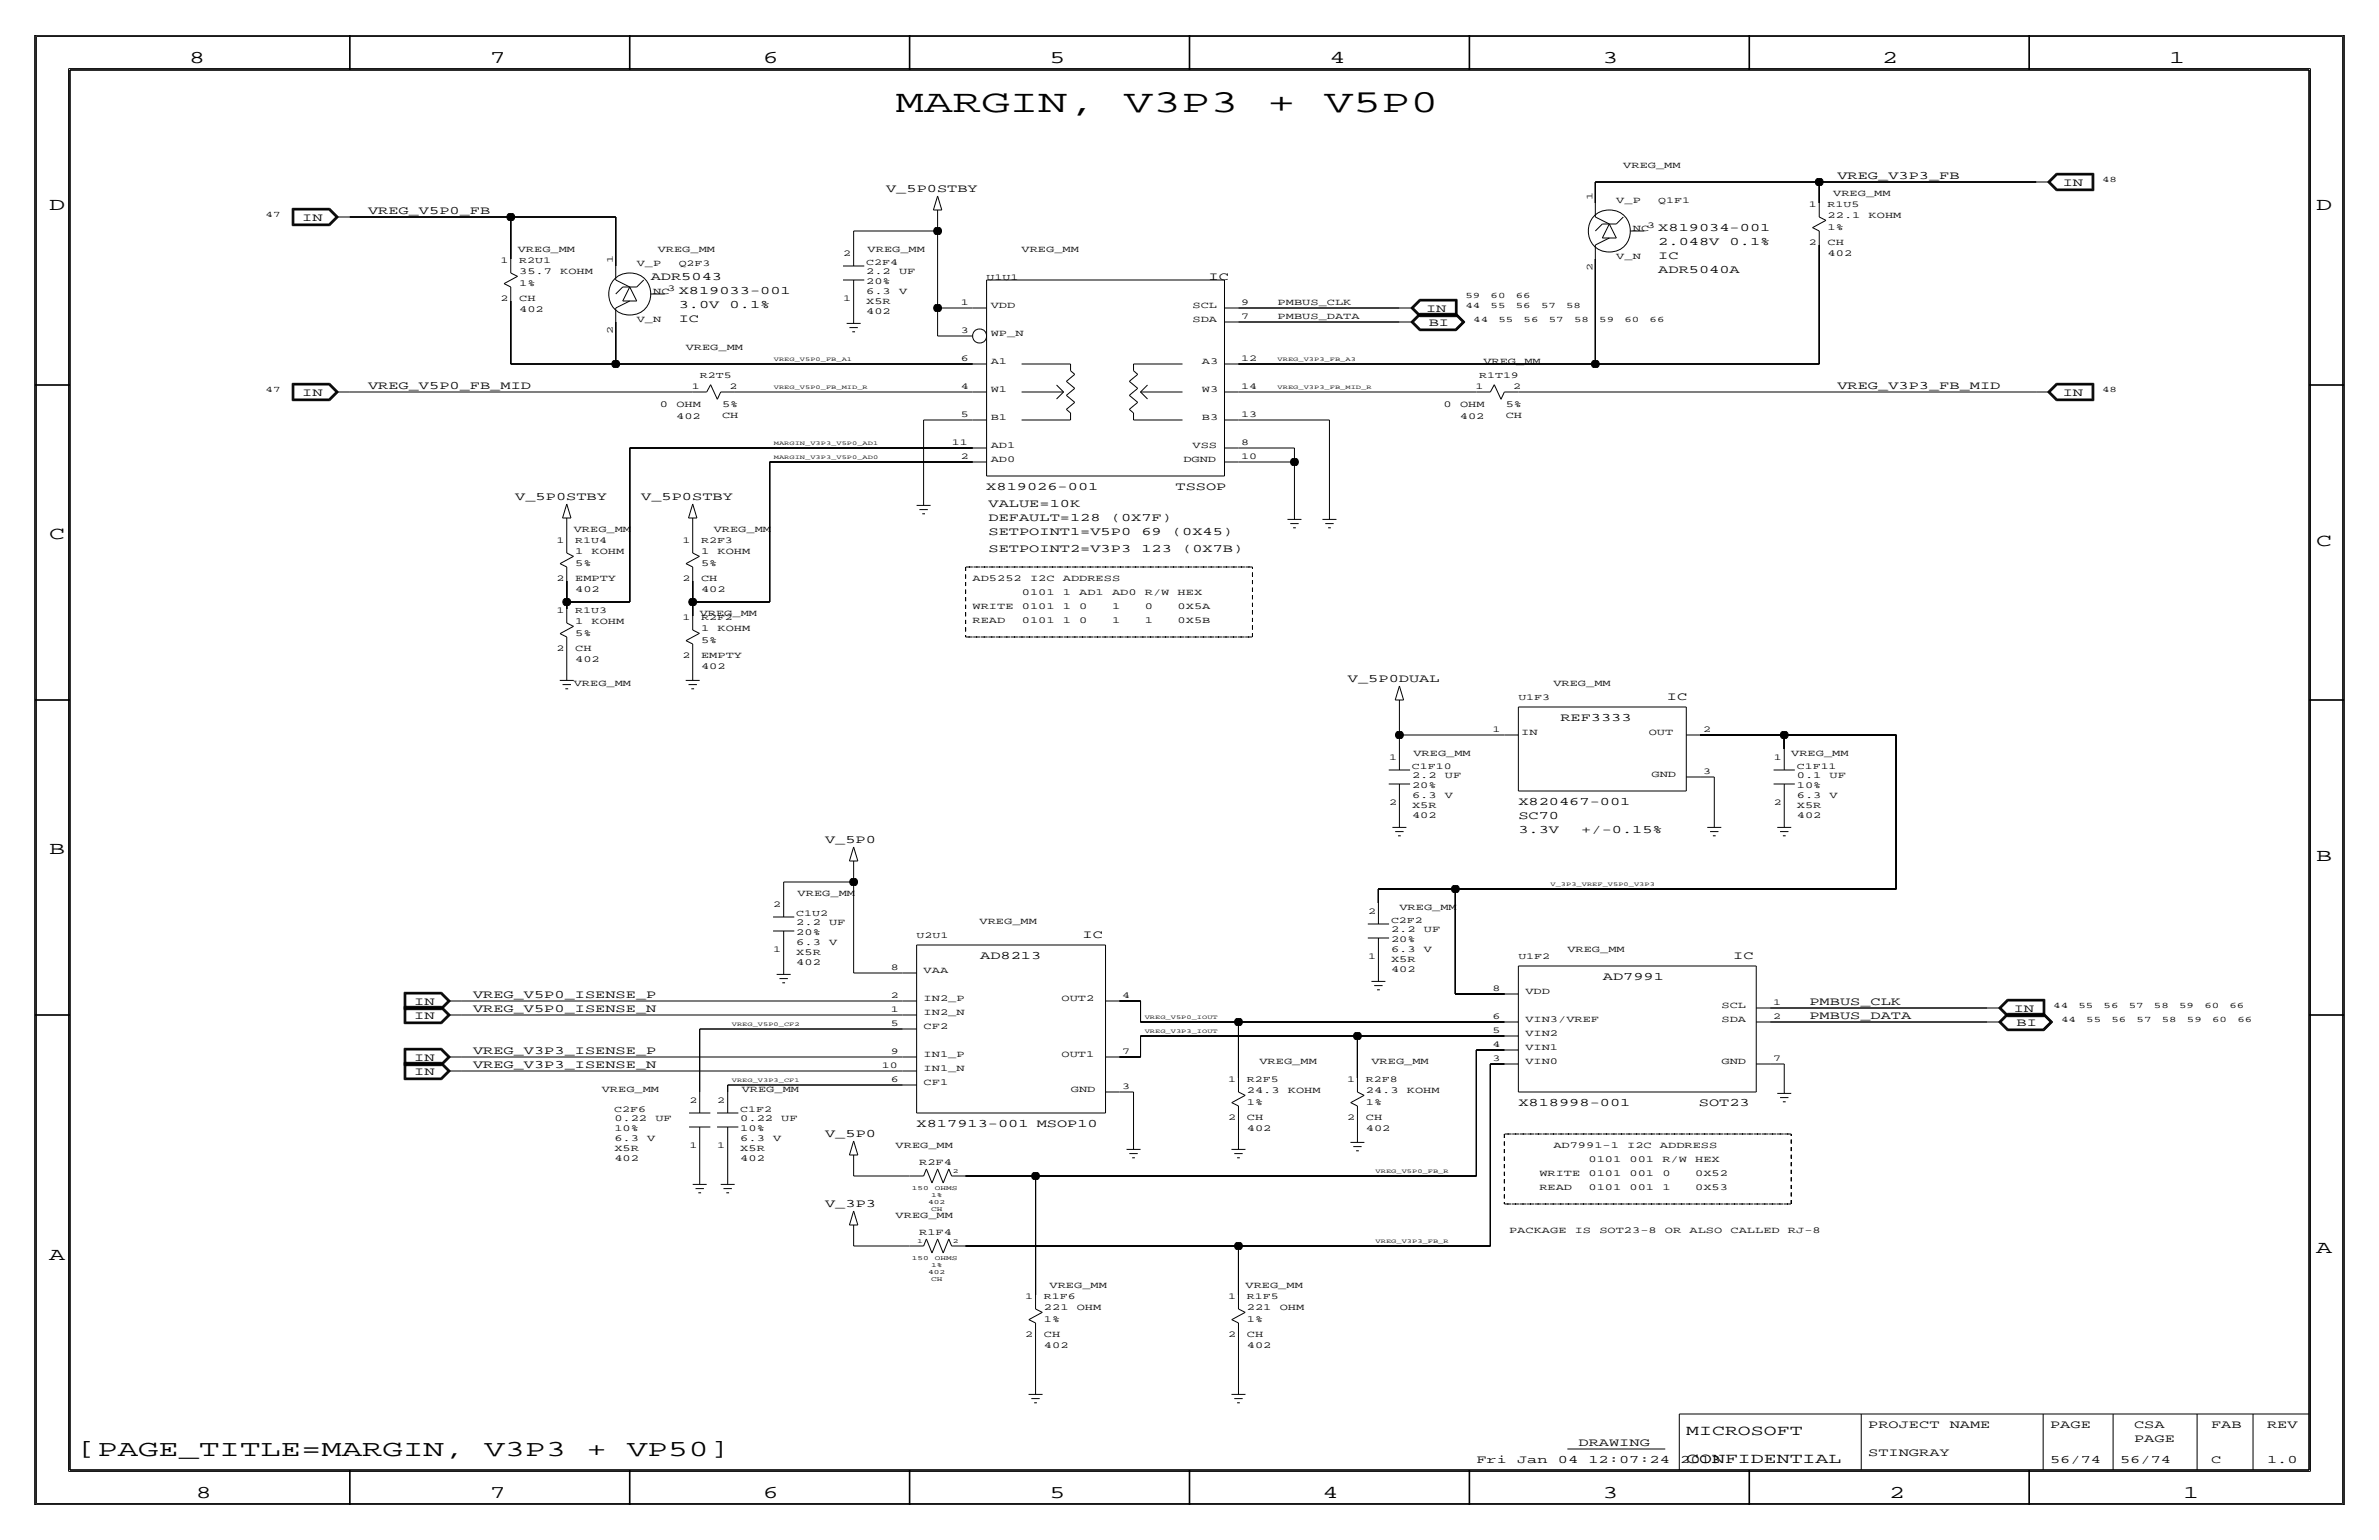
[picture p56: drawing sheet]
<svg xmlns="http://www.w3.org/2000/svg" width="432mm" height="279mm" viewBox="0 0 432 279" stroke-linecap="round" stroke-linejoin="round" font-family="sans-serif">
<defs><g id="words">
<g font-size="5.8">
<text x="162.6" y="20.3">MARGIN,</text>
<text x="204.1" y="20.3">V3P3</text>
<text x="230" y="20.3">+</text>
<text x="240.4" y="20.3">V5P0</text>
</g>
<g font-size="4.2">
<text x="14" y="264.2">[PAGE_TITLE=MARGIN,</text>
<text x="88" y="264.2">V3P3</text>
<text x="106.4" y="264.2">+</text>
<text x="113.8" y="264.2">VP50]</text>
</g>
<g font-size="3.3">
<text x="34.3" y="11.4">8</text>
<text x="88.9" y="11.4">7</text>
<text x="138.5" y="11.4">6</text>
<text x="190.5" y="11.4">5</text>
<text x="241.3" y="11.4">4</text>
<text x="290.8" y="11.4">3</text>
<text x="341.6" y="11.4">2</text>
<text x="393.7" y="11.4">1</text>
<text x="8.9" y="38.1">D</text>
<text x="420.4" y="38.1">D</text>
<text x="8.9" y="97.8">C</text>
<text x="420.4" y="99.1">C</text>
<text x="8.9" y="154.9">B</text>
<text x="420.4" y="156.2">B</text>
<text x="420.4" y="227.3">A</text>
<text x="8.9" y="228.6">A</text>
<text x="35.6" y="271.8">8</text>
<text x="88.9" y="271.8">7</text>
<text x="138.4" y="271.8">6</text>
<text x="190.5" y="271.8">5</text>
<text x="240" y="271.8">4</text>
<text x="290.8" y="271.8">3</text>
<text x="342.9" y="271.8">2</text>
<text x="396.2" y="271.8">1</text>
</g>
<g font-size="2.6">
<text x="306.1" y="260.4">MICROSOFT</text>
<text x="306.1" y="265.4">CONFIDENTIAL</text>
</g>
<g font-size="2.1">
<text x="160.8" y="34.9">V_5P0STBY</text>
<text x="333.5" y="32.5">VREG_V3P3_FB</text>
<text x="374.4" y="33.8">IN</text>
<text x="54.9" y="40.1">IN</text>
<text x="66.8" y="38.9">VREG_V5P0_FB</text>
<text x="301" y="41.9">X819034-001</text>
<text x="301" y="44.5">2.048V</text>
<text x="301" y="47">IC</text>
<text x="313.9" y="44.5">0.1%</text>
<text x="118.1" y="50.8">ADR5043</text>
<text x="123.2" y="53.3">X819033-001</text>
<text x="219.4" y="50.8">IC</text>
<text x="301" y="49.5">ADR5040A</text>
<text x="123.2" y="58.4">IC</text>
<text x="123.2" y="55.9">3.0V</text>
<text x="132.4" y="55.9">0.1%</text>
<text x="258.8" y="56.6">IN</text>
<text x="259.3" y="59.2">BI</text>
<text x="54.9" y="71.9">IN</text>
<text x="66.8" y="70.6">VREG_V5P0_FB_MID</text>
<text x="333.5" y="70.6">VREG_V3P3_FB_MID</text>
<text x="374.4" y="71.9">IN</text>
<text x="179" y="88.9">X819026-001</text>
<text x="213.4" y="88.9">TSSOP</text>
<text x="93.5" y="90.8">V_5P0STBY</text>
<text x="116.4" y="90.8">V_5P0STBY</text>
<text x="179.4" y="92">VALUE=10K</text>
<text x="179.4" y="94.5">DEFAULT=128</text>
<text x="201.6" y="94.5">(0X7F)</text>
<text x="179.4" y="100.1">SETPOINT2=V3P3</text>
<text x="179.4" y="97.1">SETPOINT1=V5P0</text>
<text x="207.2" y="100.1">123</text>
<text x="207.2" y="97.1">69</text>
<text x="212.7" y="97.1">(0X45)</text>
<text x="214.6" y="100.1">(0X7B)</text>
<text x="244.7" y="123.8">V_5P0DUAL</text>
<text x="283.2" y="130.8">REF3333</text>
<text x="302.6" y="127">IC</text>
<text x="275.6" y="148.6">SC70</text>
<text x="275.6" y="146.1">X820467-001</text>
<text x="149.8" y="153">V_5P0</text>
<text x="275.6" y="151.1">3.3V</text>
<text x="287" y="151.1">+/-0.15%</text>
<text x="177.9" y="174">AD8213</text>
<text x="196.5" y="170.2">IC</text>
<text x="314.6" y="174">IC</text>
<text x="290.9" y="177.8">AD7991</text>
<text x="75.2" y="184.9">IN</text>
<text x="75.2" y="182.4">IN</text>
<text x="85.9" y="183.6">VREG_V5P0_ISENSE_N</text>
<text x="85.9" y="181.1">VREG_V5P0_ISENSE_P</text>
<text x="328.4" y="182.4">PMBUS_CLK</text>
<text x="328.4" y="184.9">PMBUS_DATA</text>
<text x="365.5" y="183.6">IN</text>
<text x="85.9" y="191.3">VREG_V3P3_ISENSE_P</text>
<text x="366" y="186.2">BI</text>
<text x="75.2" y="195.1">IN</text>
<text x="75.2" y="192.5">IN</text>
<text x="85.9" y="193.8">VREG_V3P3_ISENSE_N</text>
<text x="275.6" y="200.7">X818998-001</text>
<text x="308.4" y="200.7">SOT23</text>
<text x="149.8" y="206.3">V_5P0</text>
<text x="166.4" y="204.5">X817913-001 MSOP10</text>
<text x="149.8" y="219.1">V_3P3</text>
<text x="286.5" y="262.4">DRAWING</text>
<text x="339.1" y="259.1">PROJECT</text>
<text x="353.9" y="259.1">NAME</text>
<text x="372.1" y="259.1">PAGE</text>
<text x="387.4" y="259.1">CSA</text>
<text x="387.4" y="261.6">PAGE</text>
<text x="401.3" y="259.1">FAB</text>
<text x="411.5" y="259.1">REV</text>
<text x="268" y="265.4">Fri</text>
<text x="275.4" y="265.4">Jan</text>
<text x="282.8" y="265.4">04</text>
<text x="288.3" y="265.4">12:07:24</text>
<text x="305" y="265.4">2013</text>
<text x="339.1" y="264.2">STINGRAY</text>
<text x="372.1" y="265.4">56/74</text>
<text x="384.8" y="265.4">56/74</text>
<text x="401.3" y="265.4">C</text>
<text x="411.5" y="265.4">1.0</text>
</g>
<g font-size="1.7">
<text x="294.6" y="30.5">VREG_MM</text>
<text x="332.7" y="35.6">VREG_MM</text>
<text x="293.4" y="36.8">V_P</text>
<text x="296.4" y="41.9">NC</text>
<text x="331.7" y="41.7">1%</text>
<text x="331.7" y="39.6">22.1</text>
<text x="339.2" y="39.6">KOHM</text>
<text x="94" y="45.7">VREG_MM</text>
<text x="119.4" y="45.7">VREG_MM</text>
<text x="157.5" y="45.7">VREG_MM</text>
<text x="185.4" y="45.7">VREG_MM</text>
<text x="293.4" y="47">V_N</text>
<text x="331.7" y="46.5">402</text>
<text x="331.7" y="44.5">CH</text>
<text x="94.2" y="51.8">1%</text>
<text x="94.2" y="49.8">35.7</text>
<text x="101.7" y="49.8">KOHM</text>
<text x="115.6" y="48.3">V_P</text>
<text x="118.6" y="53.3">NC</text>
<text x="157.2" y="49.8">2.2</text>
<text x="157.2" y="53.3">6.3</text>
<text x="157.2" y="51.6">20%</text>
<text x="163.2" y="49.8">UF</text>
<text x="163.2" y="53.3">V</text>
<text x="94.2" y="56.6">402</text>
<text x="94.2" y="54.6">CH</text>
<text x="115.6" y="58.4">V_N</text>
<text x="157.2" y="56.9">402</text>
<text x="157.2" y="55.1">X5R</text>
<text x="179.8" y="55.9">VDD</text>
<text x="216.5" y="58.4">SDA</text>
<text x="216.5" y="55.9">SCL</text>
<text x="231.9" y="55.4">PMBUS_CLK</text>
<text x="231.9" y="57.9">PMBUS_DATA</text>
<text x="124.5" y="63.5">VREG_MM</text>
<text x="179.8" y="61">WP_N</text>
<text x="179.8" y="66">A1</text>
<text x="179.8" y="71.1">W1</text>
<text x="218.1" y="66">A3</text>
<text x="218.1" y="71.1">W3</text>
<text x="269.2" y="66">VREG_MM</text>
<text x="119.8" y="73.9">0</text>
<text x="122.7" y="75.9">402</text>
<text x="122.8" y="73.9">OHM</text>
<text x="131.1" y="75.8">CH</text>
<text x="131.1" y="73.9">5%</text>
<text x="179.8" y="76.2">B1</text>
<text x="218.1" y="76.2">B3</text>
<text x="262" y="73.9">0</text>
<text x="265" y="75.9">402</text>
<text x="265" y="73.9">OHM</text>
<text x="273.3" y="75.8">CH</text>
<text x="273.3" y="73.9">5%</text>
<text x="179.8" y="81.3">AD1</text>
<text x="179.8" y="83.8">AD0</text>
<text x="214.8" y="83.8">DGND</text>
<text x="216.5" y="81.3">VSS</text>
<text x="104.1" y="96.5">VREG_MM</text>
<text x="104.4" y="100.6">1</text>
<text x="107.4" y="100.6">KOHM</text>
<text x="127.3" y="100.6">1</text>
<text x="129.5" y="96.5">VREG_MM</text>
<text x="130.2" y="100.6">KOHM</text>
<text x="104.4" y="105.4">EMPTY</text>
<text x="104.4" y="107.4">402</text>
<text x="104.4" y="102.6">5%</text>
<text x="127.3" y="107.4">402</text>
<text x="127.3" y="102.6">5%</text>
<text x="127.3" y="105.4">CH</text>
<text x="176.5" y="105.4">AD5252</text>
<text x="185.5" y="107.9">0101</text>
<text x="187" y="105.4">I2C</text>
<text x="192.9" y="105.4">ADDRESS</text>
<text x="192.9" y="107.9">1</text>
<text x="195.9" y="107.9">AD1</text>
<text x="201.8" y="107.9">AD0</text>
<text x="207.8" y="107.9">R/W</text>
<text x="213.7" y="107.9">HEX</text>
<text x="104.4" y="113.3">1</text>
<text x="107.4" y="113.3">KOHM</text>
<text x="127" y="111.8">VREG_MM</text>
<text x="176.5" y="110.5">WRITE</text>
<text x="176.5" y="113">READ</text>
<text x="185.5" y="110.5">0101</text>
<text x="185.5" y="113">0101</text>
<text x="192.9" y="110.5">1</text>
<text x="192.9" y="113">1</text>
<text x="195.9" y="110.5">0</text>
<text x="195.9" y="113">0</text>
<text x="201.8" y="110.5">1</text>
<text x="201.8" y="113">1</text>
<text x="207.8" y="110.5">0</text>
<text x="207.8" y="113">1</text>
<text x="213.7" y="110.5">0X5A</text>
<text x="213.7" y="113">0X5B</text>
<text x="104.4" y="118.1">CH</text>
<text x="104.4" y="115.3">5%</text>
<text x="127.3" y="119.4">EMPTY</text>
<text x="127.3" y="116.6">5%</text>
<text x="127.3" y="114.6">1</text>
<text x="130.2" y="114.6">KOHM</text>
<text x="104.1" y="124.5">VREG_MM</text>
<text x="104.4" y="120.1">402</text>
<text x="127.3" y="121.4">402</text>
<text x="281.9" y="124.5">VREG_MM</text>
<text x="256.5" y="137.2">VREG_MM</text>
<text x="276.1" y="133.3">IN</text>
<text x="299.3" y="133.3">OUT</text>
<text x="325.1" y="137.2">VREG_MM</text>
<text x="256.3" y="141.2">2.2</text>
<text x="256.3" y="143">20%</text>
<text x="262.2" y="141.2">UF</text>
<text x="299.8" y="141">GND</text>
<text x="326.1" y="143">10%</text>
<text x="326.1" y="141.2">0.1</text>
<text x="332.1" y="141.2">UF</text>
<text x="256.3" y="144.8">6.3</text>
<text x="256.3" y="146.6">X5R</text>
<text x="256.3" y="148.3">402</text>
<text x="262.2" y="144.8">V</text>
<text x="326.1" y="146.6">X5R</text>
<text x="326.1" y="148.3">402</text>
<text x="326.1" y="144.8">6.3</text>
<text x="332.1" y="144.8">V</text>
<text x="144.5" y="167.9">2.2</text>
<text x="144.8" y="162.6">VREG_MM</text>
<text x="150.5" y="167.9">UF</text>
<text x="177.8" y="167.6">VREG_MM</text>
<text x="254" y="165.1">VREG_MM</text>
<text x="144.5" y="171.5">6.3</text>
<text x="144.5" y="173.2">X5R</text>
<text x="144.5" y="169.7">20%</text>
<text x="150.5" y="171.5">V</text>
<text x="252.5" y="170.9">20%</text>
<text x="252.5" y="169.2">2.2</text>
<text x="252.5" y="172.7">6.3</text>
<text x="258.4" y="169.2">UF</text>
<text x="258.4" y="172.7">V</text>
<text x="284.5" y="172.7">VREG_MM</text>
<text x="144.5" y="175">402</text>
<text x="167.6" y="176.5">VAA</text>
<text x="252.5" y="174.5">X5R</text>
<text x="252.5" y="176.3">402</text>
<text x="167.6" y="184.2">IN2_N</text>
<text x="167.6" y="181.6">IN2_P</text>
<text x="192.7" y="181.6">OUT2</text>
<text x="276.9" y="185.4">VIN3/VREF</text>
<text x="276.9" y="180.3">VDD</text>
<text x="312.5" y="182.9">SCL</text>
<text x="312.5" y="185.4">SDA</text>
<text x="167.6" y="191.8">IN1_P</text>
<text x="167.6" y="186.7">CF2</text>
<text x="192.7" y="191.8">OUT1</text>
<text x="276.9" y="190.5">VIN1</text>
<text x="276.9" y="188">VIN2</text>
<text x="167.6" y="196.9">CF1</text>
<text x="167.6" y="194.3">IN1_N</text>
<text x="228.6" y="193">VREG_MM</text>
<text x="248.9" y="193">VREG_MM</text>
<text x="276.9" y="193">VIN0</text>
<text x="312.5" y="193">GND</text>
<text x="109.2" y="198.1">VREG_MM</text>
<text x="111.5" y="203.5">0.22</text>
<text x="118.9" y="203.5">UF</text>
<text x="134.4" y="203.5">0.22</text>
<text x="134.6" y="198.1">VREG_MM</text>
<text x="141.8" y="203.5">UF</text>
<text x="194.4" y="198.1">GND</text>
<text x="226.3" y="200.4">1%</text>
<text x="226.3" y="203.2">CH</text>
<text x="226.3" y="198.4">24.3</text>
<text x="233.8" y="198.4">KOHM</text>
<text x="247.9" y="203.2">CH</text>
<text x="247.9" y="200.4">1%</text>
<text x="247.9" y="198.4">24.3</text>
<text x="255.3" y="198.4">KOHM</text>
<text x="111.5" y="205.2">10%</text>
<text x="111.5" y="207">6.3</text>
<text x="111.5" y="208.8">X5R</text>
<text x="117.5" y="207">V</text>
<text x="134.4" y="205.2">10%</text>
<text x="134.4" y="208.8">X5R</text>
<text x="134.4" y="207">6.3</text>
<text x="140.3" y="207">V</text>
<text x="162.6" y="208.3">VREG_MM</text>
<text x="226.3" y="205.2">402</text>
<text x="247.9" y="205.2">402</text>
<text x="281.9" y="208.3">AD7991-1</text>
<text x="295.3" y="208.3">I2C</text>
<text x="301.3" y="208.3">ADDRESS</text>
<text x="111.5" y="210.6">402</text>
<text x="134.4" y="210.6">402</text>
<text x="166.8" y="211.3">R2F4</text>
<text x="279.4" y="215.9">READ</text>
<text x="279.4" y="213.4">WRITE</text>
<text x="288.3" y="210.8">0101</text>
<text x="288.3" y="215.9">0101</text>
<text x="288.3" y="213.4">0101</text>
<text x="295.8" y="210.8">001</text>
<text x="295.8" y="215.9">001</text>
<text x="295.8" y="213.4">001</text>
<text x="301.7" y="210.8">R/W</text>
<text x="301.7" y="215.9">1</text>
<text x="301.7" y="213.4">0</text>
<text x="307.7" y="210.8">HEX</text>
<text x="307.7" y="215.9">0X53</text>
<text x="307.7" y="213.4">0X52</text>
<text x="162.6" y="221">VREG_MM</text>
<text x="166.8" y="224">R1F4</text>
<text x="273.9" y="223.8">PACKAGE</text>
<text x="285.8" y="223.8">IS</text>
<text x="290.3" y="223.8">SOT23-8</text>
<text x="302.2" y="223.8">OR</text>
<text x="306.7" y="223.8">ALSO</text>
<text x="314.1" y="223.8">CALLED</text>
<text x="324.5" y="223.8">RJ-8</text>
<text x="190.5" y="233.7">VREG_MM</text>
<text x="226.1" y="233.7">VREG_MM</text>
<text x="189.5" y="239.8">1%</text>
<text x="189.5" y="237.7">221</text>
<text x="195.4" y="237.7">OHM</text>
<text x="226.3" y="237.7">221</text>
<text x="226.3" y="239.8">1%</text>
<text x="232.3" y="237.7">OHM</text>
<text x="189.5" y="242.6">CH</text>
<text x="189.5" y="244.6">402</text>
<text x="226.3" y="242.6">CH</text>
<text x="226.3" y="244.6">402</text>
</g>
<g font-size="1.6">
<text x="289.1" y="36.3" transform="rotate(-90 289.1 36.3)">1</text>
<text x="299" y="41.4">3</text>
<text x="301" y="36.8">Q1F1</text>
<text x="328.3" y="37.6">1</text>
<text x="331.7" y="37.6">R1U5</text>
<text x="90.8" y="47.7">1</text>
<text x="94.2" y="47.8">R2U1</text>
<text x="111.3" y="47.8" transform="rotate(-90 111.3 47.8)">1</text>
<text x="153.1" y="46.5">2</text>
<text x="328.3" y="44.4">2</text>
<text x="121.2" y="52.8">3</text>
<text x="123.2" y="48.3">Q2F3</text>
<text x="157.2" y="48">C2F4</text>
<text x="179.1" y="50.8">U1U1</text>
<text x="289.1" y="49.1" transform="rotate(-90 289.1 49.1)">2</text>
<text x="90.8" y="54.6">2</text>
<text x="153.1" y="54.6">1</text>
<text x="174.4" y="55.4">1</text>
<text x="225.3" y="57.9">7</text>
<text x="225.3" y="55.4">9</text>
<text x="111.3" y="60.6" transform="rotate(-90 111.3 60.6)">2</text>
<text x="174.4" y="60.5">3</text>
<text x="174.4" y="65.5">6</text>
<text x="225.3" y="65.5">12</text>
<text x="125.6" y="70.6">1</text>
<text x="127.1" y="68.6">R2T5</text>
<text x="132.4" y="70.6">2</text>
<text x="174.4" y="70.6">4</text>
<text x="225.3" y="70.6">14</text>
<text x="267.8" y="70.6">1</text>
<text x="268.5" y="68.6">R1T19</text>
<text x="274.6" y="70.6">2</text>
<text x="174.4" y="75.7">5</text>
<text x="225.3" y="75.7">13</text>
<text x="172.8" y="80.8">11</text>
<text x="174.4" y="83.3">2</text>
<text x="225.3" y="80.8">8</text>
<text x="225.3" y="83.3">10</text>
<text x="101" y="98.6">1</text>
<text x="104.4" y="98.5">R1U4</text>
<text x="123.8" y="98.6">1</text>
<text x="127.3" y="98.5">R2F3</text>
<text x="101" y="105.4">2</text>
<text x="123.8" y="105.4">2</text>
<text x="101" y="111.3">1</text>
<text x="104.4" y="111.3">R1U3</text>
<text x="123.8" y="112.5">1</text>
<text x="127.3" y="112.5">R2F2</text>
<text x="101" y="118.1">2</text>
<text x="123.8" y="119.4">2</text>
<text x="275.6" y="127">U1F3</text>
<text x="252.1" y="137.9">1</text>
<text x="270.9" y="132.8">1</text>
<text x="309.1" y="132.8">2</text>
<text x="322" y="137.9">1</text>
<text x="256.3" y="139.4">C1F10</text>
<text x="309.1" y="140.5">3</text>
<text x="326.1" y="139.4">C1F11</text>
<text x="252.1" y="146">2</text>
<text x="322" y="146">2</text>
<text x="140.4" y="164.6">2</text>
<text x="144.5" y="166.1">C1U2</text>
<text x="248.3" y="165.9">2</text>
<text x="252.5" y="167.4">C2F2</text>
<text x="140.4" y="172.7">1</text>
<text x="166.4" y="170.2">U2U1</text>
<text x="248.3" y="174">1</text>
<text x="275.6" y="174">U1F2</text>
<text x="161.7" y="176">8</text>
<text x="270.9" y="179.8">8</text>
<text x="161.7" y="181.1">2</text>
<text x="161.7" y="183.6">1</text>
<text x="203.7" y="181.1">4</text>
<text x="270.9" y="184.9">6</text>
<text x="321.8" y="184.9">2</text>
<text x="321.8" y="182.4">1</text>
<text x="161.7" y="191.3">9</text>
<text x="161.7" y="186.2">5</text>
<text x="203.7" y="191.3">7</text>
<text x="270.9" y="187.5">5</text>
<text x="270.9" y="190">4</text>
<text x="160.1" y="193.8">10</text>
<text x="161.7" y="196.3">6</text>
<text x="203.7" y="197.6">3</text>
<text x="222.9" y="196.3">1</text>
<text x="226.3" y="196.3">R2F5</text>
<text x="244.5" y="196.3">1</text>
<text x="247.9" y="196.3">R2F8</text>
<text x="270.9" y="192.5">3</text>
<text x="321.8" y="192.5">7</text>
<text x="111.5" y="201.7">C2F6</text>
<text x="125.1" y="200.2">2</text>
<text x="130.2" y="200.2">2</text>
<text x="134.4" y="201.7">C1F2</text>
<text x="222.9" y="203.2">2</text>
<text x="244.5" y="203.2">2</text>
<text x="125.1" y="208.3">1</text>
<text x="130.2" y="208.3">1</text>
<text x="186.1" y="235.7">1</text>
<text x="189.5" y="235.7">R1F6</text>
<text x="222.9" y="235.7">1</text>
<text x="226.3" y="235.7">R1F5</text>
<text x="186.1" y="242.6">2</text>
<text x="222.9" y="242.6">2</text>
</g>
<g font-size="1.5">
<text x="381.6" y="33">48</text>
<text x="48.2" y="39.4">47</text>
<text x="266" y="55.9">44</text>
<text x="266" y="54.1">59</text>
<text x="267.4" y="58.4">44</text>
<text x="270.6" y="55.9">55</text>
<text x="270.6" y="54.1">60</text>
<text x="272" y="58.4">55</text>
<text x="275.1" y="55.9">56</text>
<text x="275.1" y="54.1">66</text>
<text x="276.6" y="58.4">56</text>
<text x="279.7" y="55.9">57</text>
<text x="281.1" y="58.4">57</text>
<text x="284.3" y="55.9">58</text>
<text x="285.7" y="58.4">58</text>
<text x="290.3" y="58.4">59</text>
<text x="294.8" y="58.4">60</text>
<text x="299.4" y="58.4">66</text>
<text x="48.2" y="71.1">47</text>
<text x="381.6" y="71.1">48</text>
<text x="372.7" y="182.9">44</text>
<text x="374.1" y="185.4">44</text>
<text x="377.2" y="182.9">55</text>
<text x="378.7" y="185.4">55</text>
<text x="381.8" y="182.9">56</text>
<text x="383.2" y="185.4">56</text>
<text x="386.4" y="182.9">57</text>
<text x="387.8" y="185.4">57</text>
<text x="391" y="182.9">58</text>
<text x="392.4" y="185.4">58</text>
<text x="395.5" y="182.9">59</text>
<text x="396.9" y="185.4">59</text>
<text x="400.1" y="182.9">60</text>
<text x="401.5" y="185.4">60</text>
<text x="404.7" y="182.9">66</text>
<text x="406.1" y="185.4">66</text>
</g>
<g font-size="1.2">
<text x="165.5" y="215.9">150</text>
<text x="169.7" y="215.9">OHMS</text>
<text x="173" y="212.9">2</text>
<text x="168.5" y="218.4">402</text>
<text x="169" y="217.2">1%</text>
<text x="169" y="219.7">CH</text>
<text x="166.5" y="225.6">1</text>
<text x="173" y="225.6">2</text>
<text x="165.5" y="228.6">150</text>
<text x="168.5" y="231.1">402</text>
<text x="169" y="232.4">CH</text>
<text x="169" y="229.9">1%</text>
<text x="169.7" y="228.6">OHMS</text>
</g>
<g font-size="1.1">
<text x="140.5" y="65.5">VREG_V5P0_FB_A1</text>
<text x="231.9" y="65.5">VREG_V3P3_FB_A3</text>
<text x="140.5" y="70.6">VREG_V5P0_FB_MID_R</text>
<text x="231.9" y="70.6">VREG_V3P3_FB_MID_R</text>
<text x="140.5" y="83.3">MARGIN_V3P3_V5P0_AD0</text>
<text x="140.5" y="80.8">MARGIN_V3P3_V5P0_AD1</text>
<text x="281.4" y="160.8">V_3P3_VREF_V5P0_V3P3</text>
<text x="207.8" y="184.9">VREG_V5P0_IOUT</text>
<text x="132.8" y="186.2">VREG_V5P0_CF2</text>
<text x="207.8" y="187.5">VREG_V3P3_IOUT</text>
<text x="132.8" y="196.3">VREG_V3P3_CF1</text>
<text x="249.7" y="212.9">VREG_V5P0_FB_R</text>
<text x="249.7" y="225.6">VREG_V3P3_FB_R</text>
</g>
</g></defs>
<!-- layer: Nets -->
<path d="M175.3 102.9h52zM175.3 102.9v12.7zM175.3 115.6h52zM227.3 102.9v12.7zM273 205.7h52.1zM273 205.7v12.7zM273 218.4h52.1zM325.1 205.7v12.7z" fill="none" stroke="#000" stroke-width=".18" stroke-dasharray=".7 .7" stroke-linecap="butt"/>
<g fill="none" stroke="#000" stroke-width=".18">
<path d="M63.5 39.4h29.2zM92.7 39.4v7.6zM92.7 39.4h19.1zM111.8 39.4v8.9zM170.2 39.4v2.5zM289.6 33h40.6zM289.6 33v3.8zM330.2 33v3.8zM330.2 33h39.4zM92.7 54.6v11.4zM111.8 58.4v7.6zM154.9 54.6v2.5z"/>
<path d="M154.9 41.9v2.5zM154.9 41.9h15.3zM170.2 41.9v14zM170.2 55.9h6.3zM170.2 55.9v5.1zM224.8 55.9h29.2zM224.8 58.4h29.2zM289.6 47v19zM330.2 44.5v21.5zM63.5 71.1h62.2zM92.7 66h19.1zM111.8 66h64.7z"/>
<path d="M133.3 71.1h43.2zM167.6 76.2v14zM167.6 76.2h8.9zM170.2 61h6.3zM224.8 71.1h43.2zM224.8 66h64.8zM224.8 76.2h16.5zM241.3 76.2v16.5zM275.6 71.1h94zM289.6 66h40.6zM102.9 95.2v2.6zM114.3 81.3h62.2z"/>
<path d="M114.3 81.3v27.9zM125.7 95.2v2.6zM139.7 83.8h36.8zM139.7 83.8v25.4zM224.8 81.3h10.1zM224.8 83.8h10.2zM234.9 83.8v8.9zM234.9 81.3v2.5zM102.9 109.2h11.4zM102.9 109.2v1.3zM102.9 105.4v3.8zM102.9 118.1v3.8z"/>
<path d="M125.7 109.2v2.6zM125.7 105.4v3.8zM125.7 119.4v2.5zM125.7 109.2h14zM254 133.3v2.6zM254 128.3v5.1zM254 133.3h19zM308.6 133.3h15.2zM323.8 133.3v2.6zM323.8 133.3h20.4zM344.2 133.3v28zM154.9 157.5v2.5z"/>
<path d="M254 146v2.6zM308.6 141h2.5zM311.1 141v7.6zM323.8 146v2.6zM142.2 172.7v2.6zM142.2 160v2.6zM142.2 160h12.7zM154.9 160v16.5zM154.9 176.5h8.9zM250.2 161.3v2.5zM250.2 161.3h14zM250.2 174v2.5z"/>
<path d="M264.2 161.3h80zM264.2 161.3v19zM83.8 191.8h80zM83.8 194.3h80zM83.8 184.1h80zM83.8 181.6h80zM127 186.7v11.4zM127 186.7h36.8zM132.1 196.9v1.2zM132.1 196.8h31.7zM203.2 191.8h3.8zM203.2 181.6h3.8z"/>
<path d="M203.2 198.1h2.5zM205.7 198.1v8.9zM207 188h39.4zM207 188v3.8zM207 185.4h17.8zM207 181.6v3.8zM224.8 185.4h48.2zM224.8 185.4v10.2zM246.4 188h26.6zM246.4 188v7.6zM264.2 180.3h8.8zM268 190.5h5z"/>
<path d="M268 190.5v22.9zM270.5 193v33.1zM270.5 193h2.5zM321.3 182.9h39.4zM321.3 193h2.5zM321.3 185.4h39.4zM323.8 193v3.8zM127 208.3v5.1zM132.1 208.3v5.1zM154.9 210.8v2.6zM154.9 213.4h10.2zM175.3 213.4h12.7z"/>
<path d="M188 213.4h80zM188 213.4v21.5zM224.8 203.2v3.8zM246.4 203.2v2.5zM154.9 223.5v2.6zM154.9 226.1h10.2zM175.3 226.1h49.5zM224.8 226.1h45.7zM224.8 226.1v8.8zM188 242.6v8.9zM224.8 242.6v8.9z"/>
</g>
<g fill="#000" stroke="#000" stroke-width=".18">
<circle cx="92.7" cy="39.4" r=".72"/>
<circle cx="330.2" cy="33" r=".72"/>
<circle cx="170.2" cy="41.9" r=".72"/>
<circle cx="170.2" cy="55.9" r=".72"/>
<circle cx="111.8" cy="66" r=".72"/>
<circle cx="289.6" cy="66" r=".72"/>
<circle cx="235" cy="83.8" r=".72"/>
<circle cx="102.9" cy="109.2" r=".72"/>
<circle cx="125.7" cy="109.2" r=".72"/>
<circle cx="254" cy="133.4" r=".72"/>
<circle cx="323.9" cy="133.4" r=".72"/>
<circle cx="154.9" cy="160" r=".72"/>
<circle cx="264.2" cy="161.3" r=".72"/>
<circle cx="224.8" cy="185.4" r=".72"/>
<circle cx="246.4" cy="188" r=".72"/>
<circle cx="188" cy="213.4" r=".72"/>
<circle cx="224.8" cy="226.1" r=".72"/>
</g>
<!-- layer: Components -->
<g fill="none" stroke="#000" stroke-width=".18">
<path d="M53 37.8v3.1zM53 37.8h6.8zM53.1 37.9v2.9zM53.1 37.9h6.7zM53.2 38h6.5zM53.2 38v2.7zM53.3 38.1h6.4zM53.3 38.1v2.5zM59.7 38.1l1.3 1.3zM59.7 38l1.4 1.4zM59.8 37.9l1.5 1.5zM59.8 37.8l1.6 1.6z"/>
<path d="M61 39.4h2.5zM169.4 38.1h1.5zM170.2 38.1v1.3zM170.2 35.6l.7 2.5zM170.2 35.6l-.8 2.5zM289.6 36.8v2.6zM289.6 39.4l2.5 1.2zM330.2 36.8v2.6zM330.2 39.4l1.2 .6zM369.6 33h2.5zM371.7 33l1.5 1.6zM371.7 33l1.5-1.6z"/>
<path d="M371.8 33l1.5 1.5zM371.8 33l1.5-1.5zM372 33l1.3 1.4zM372 33l1.3-1.4zM372.1 33l1.3 1.3zM373.2 31.4h6.8zM373.2 34.6h6.8zM373.3 31.5h6.6zM373.3 34.5h6.6zM373.3 31.6h6.5zM373.3 34.4h6.5zM373.4 31.8h6.3z"/>
<path d="M373.4 34.3h6.3zM373.4 31.7l-1.3 1.3zM379.7 31.8v2.5zM379.8 31.6v2.8zM379.9 31.5v3zM380 31.4v3.2zM53 40.9h6.8zM53.1 40.8h6.7zM53.2 40.7h6.5zM53.3 40.6h6.4zM59.7 40.6l1.3-1.2zM59.7 40.7l1.4-1.3z"/>
<path d="M59.8 40.8l1.5-1.4zM59.8 40.9l1.6-1.5zM91.5 51.5l2.4-1.4zM91.5 51.5l1.2 .6zM92.7 47v2.5zM92.7 52.1v2.5zM92.7 49.5l1.2 .6zM111.8 55.9l2.5-1.3zM111.8 50.8l2.5 1.3zM111.8 48.3v2.5zM111.8 55.9v2.5zM113 52.1l-1.2 1.2z"/>
<path d="M113 52.1h2.6zM113 54.6h2.6zM114.3 52.1l-1.3 2.5zM114.3 52.1l1.3 2.5zM115.6 52.1l1.2-1.3zM118.1 53.3h2.5zM153 48.3h3.9zM153 50.8h3.9zM153.7 58.7h2.5zM154.2 59.4h1.5zM154.9 57.2v1.5zM154.9 44.4v3.9z"/>
<path d="M154.9 50.8v3.8zM176.5 55.9h2.6zM179.1 50.8v35.6zM179.1 50.8h43.2zM222.2 50.8v35.6zM222.3 58.4h2.5zM222.3 55.9h2.5zM254 58.4h2.5zM254 55.9h2.5zM256.1 58.4l1.6 1.6zM256.1 55.9l1.6 1.6zM256.1 58.4l1.6-1.6z"/>
<path d="M256.1 55.9l1.6-1.6zM256.2 58.4l1.5 1.5zM256.2 55.9l1.5 1.5zM256.2 58.4l1.5-1.5zM256.2 55.9l1.5-1.5zM256.4 58.4l1.4-1.4zM256.4 55.9l1.4-1.4zM256.4 58.4l1.4 1.4zM256.4 55.9l1.4 1.4zM256.5 58.4l1.3 1.3zM256.5 55.9l1.3 1.3zM256.5 58.4l1.3-1.3z"/>
<path d="M256.5 55.9l1.3-1.3zM257.7 60h6.6zM257.7 54.3h6.8zM257.7 56.8h6.6zM257.7 57.5h6.8zM257.7 59.9h6.6zM257.7 54.4h6.7zM257.7 56.9h6.6zM257.7 57.4h6.7zM257.8 57h6.4zM257.8 59.8h6.4zM257.8 54.5h6.5z"/>
<path d="M257.8 57.3h6.5zM257.8 57.2h6.4zM257.8 59.7h6.4zM257.8 54.6h6.4zM264.2 59.7l1.2-1.3zM264.2 54.6v2.5zM264.2 57.1l1.2 1.3zM264.2 59.8l1.4-1.4zM264.2 57l1.4 1.4zM264.3 59.9l1.4-1.5zM264.3 54.5v2.8zM264.3 56.9l1.4 1.5z"/>
<path d="M264.3 56.8l1.6 1.6zM264.3 60l1.6-1.6zM264.4 54.4v3zM264.5 54.3v3.2zM289.6 44.5v2.5zM289.6 44.5l2.5-1.3zM290.8 40.6l-1.2 1.3zM290.8 40.6h2.6zM290.8 43.2h2.6zM292.1 40.6l1.3 2.6zM292.1 40.6l-1.3 2.6zM293.4 40.6l1.2-1.2z"/>
<path d="M295.9 41.9h2.5zM329 41.3l2.4-1.3zM329 41.3l1.2 .6zM330.2 41.9v2.5zM53 69.5v3.2zM53 72.7h6.8zM53 69.5h6.8zM53.1 69.6v3zM53.1 72.6h6.7zM53.1 69.6h6.7zM53.2 69.7h6.5zM53.2 69.7v2.8z"/>
<path d="M53.2 72.5h6.5zM53.3 69.8h6.4zM53.3 69.8v2.6zM53.3 72.4h6.4zM59.7 72.4l1.3-1.3zM59.7 69.8l1.3 1.3zM59.7 72.5l1.4-1.4zM59.7 69.7l1.4 1.4zM59.8 69.6l1.5 1.5zM59.8 72.6l1.5-1.5zM59.8 69.5l1.6 1.6zM59.8 72.7l1.6-1.6z"/>
<path d="M61 71.1h2.5zM125.7 71.1h2.6zM129 69.8l1.2 2.6zM129 69.8l-.7 1.3zM130.8 71.1l-.6 1.3zM130.8 71.1h2.5zM154.7 60.2h.5zM176.5 71.1h2.6zM176.5 76.2h2.6zM176.5 66h2.6zM185.4 71.1h7.6zM185.4 66h8.9z"/>
<path d="M185.4 76.2h8.9zM191.8 72.4l1.2-1.3zM191.8 69.8l1.2 1.3zM193.5 74.3l.8 .6zM193.5 71.7l1.6-1.2zM193.5 74.3l1.6-1.3zM193.5 69.2l1.6-1.3zM193.5 69.2l1.6 1.3zM193.5 71.7l1.6 1.3zM194.3 67.3l.8 .6zM194.3 66v1.3zM194.3 74.9v1.3z"/>
<path d="M205 71.7l1.5-1.2zM205 74.3l1.5-1.3zM205 69.2l1.5 1.3zM205 69.2l1.5-1.3zM205 71.7l1.5 1.3zM205 74.3l.7 .6zM205.7 67.3l.8 .6zM205.7 66v1.3zM205.7 66h8.9zM205.7 74.9v1.3zM205.7 76.2h8.9zM207 71.1l1.3 1.3z"/>
<path d="M207 71.1h7.6zM207 71.1l1.3-1.3zM222.3 76.2h2.5zM222.3 71.1h2.5zM222.3 66h2.5zM268 71.1h2.5zM271.2 69.8l1.2 2.6zM271.2 69.8l-.7 1.3zM273.1 71.1h2.5zM273.1 71.1l-.7 1.3zM369.6 71.1h2.5zM371.7 71.1l1.5 1.6z"/>
<path d="M371.7 71.1l1.5-1.6zM371.8 71.1l1.5 1.5zM371.8 71.1l1.5-1.5zM372 71.1l1.3 1.4zM372 71.1l1.3-1.4zM372.1 71.1l1.3 1.3zM373.2 69.5h6.8zM373.2 72.7h6.8zM373.3 69.6h6.6zM373.3 72.6h6.6zM373.3 69.7h6.5zM373.3 72.5h6.5z"/>
<path d="M373.4 69.8h6.3zM373.4 72.4h6.3zM373.4 69.8l-1.3 1.3zM379.7 69.8v2.6zM379.8 69.7v2.8zM379.9 69.6v3zM380 69.5v3.2zM102.1 94h1.5zM102.9 91.4l-.8 2.6zM102.9 97.8v2.5zM102.9 94v1.3zM102.9 91.4l.7 2.6z"/>
<path d="M125 94h1.5zM125.7 97.8v2.5zM125.7 94v1.3zM125.7 91.4l.8 2.6zM125.7 91.4l-.7 2.6zM166.4 91.7h2.5zM166.9 92.5h1.5zM167.4 93.2h.5zM167.6 90.2v1.5zM176.5 83.8h2.6zM176.5 81.3h2.6zM179.1 86.4h43.2z"/>
<path d="M222.3 83.8h2.5zM222.3 81.3h2.5zM233.7 94.2h2.5zM234.2 95h1.5zM234.7 95.8h.5zM234.9 92.7v1.5zM240 94.2h2.6zM240.5 95h1.6zM241 95.8h.6zM241.3 92.7v1.5zM101.7 115l2.4-1.4zM101.7 102.3l2.4-1.4z"/>
<path d="M101.7 115l1.2 .6zM101.7 102.3l1.2 .6zM102.9 110.5v2.5zM102.9 115.6v2.5zM102.9 113l1.2 .6zM102.9 102.9v2.5zM102.9 100.3l1.2 .6zM124.5 116.2l2.4-1.3zM124.5 102.3l2.4-1.4zM124.5 116.2l1.2 .6zM124.5 102.3l1.2 .6zM125.7 111.8v2.5z"/>
<path d="M125.7 116.8v2.6zM125.7 114.3l1.2 .6zM125.7 102.9v2.5zM125.7 100.3l1.2 .6zM101.6 123.4h2.5zM102.1 124.2h1.5zM102.6 125h.5zM102.9 121.9v1.5zM124.5 123.4h2.5zM125 124.2h1.5zM125.5 125h.5zM125.7 121.9v1.5z"/>
<path d="M252.1 139.7h3.8zM253.2 127h1.6zM254 124.5l-.8 2.5zM254 135.9v3.8zM254 127v1.3zM254 124.5l.8 2.5zM273 133.3h2.6zM275.6 128.3h30.5zM275.6 128.3v15.2zM306.1 128.3v15.2zM306.1 133.3h2.5zM321.9 139.7h3.9z"/>
<path d="M323.8 135.9v3.8zM154.2 156.2h1.5zM154.9 156.2v1.3zM154.9 153.7l.8 2.5zM154.9 153.7l-.7 2.5zM252.1 142.2h3.8zM252.7 150.1h2.6zM253.2 150.9h1.6zM253.7 151.6h.6zM254 142.2v3.8zM254 148.6v1.5zM275.6 143.5h30.5z"/>
<path d="M306.1 141h2.5zM309.9 150.1h2.5zM310.4 150.9h1.5zM310.9 151.6h.5zM311.1 148.6v1.5zM321.9 142.2h3.9zM322.6 150.1h2.5zM323.1 150.9h1.5zM323.6 151.6h.5zM323.8 148.6v1.5zM323.8 142.2v3.8zM140.3 166.4h3.9z"/>
<path d="M140.3 168.9h3.9zM141 176.8h2.5zM141.5 177.5h1.5zM142 178.3h.5zM142.2 175.3v1.5zM142.2 162.6v3.8zM142.2 168.9v3.8zM163.8 176.5h2.6zM166.4 171.4h34.3zM166.4 171.4v30.5zM200.7 171.4v30.5zM248.3 167.6h3.8z"/>
<path d="M248.3 170.2h3.8zM248.9 178.1h2.6zM249.4 178.8h1.6zM249.9 179.6h.5zM250.2 176.5v1.6zM250.2 170.2v3.8zM250.2 163.8v3.8zM275.6 175.3h43.2zM275.6 175.3v22.8zM318.8 175.3v22.8zM73.4 192.7h6.8zM73.4 190.2h6.8z"/>
<path d="M73.4 182.6h6.8zM73.4 180h6.8zM73.4 192.7v3.2zM73.4 195.9h6.8zM73.4 190.2v3.1zM73.4 193.3h6.8zM73.4 182.6v3.1zM73.4 185.7h6.8zM73.4 180v3.2zM73.4 183.2h6.8zM73.5 192.8h6.6zM73.5 190.3h6.6z"/>
<path d="M73.5 182.7h6.6zM73.5 180.1h6.6zM73.5 192.8v3zM73.5 195.8h6.6zM73.5 190.3v2.9zM73.5 193.2h6.6zM73.5 182.7v2.9zM73.5 185.6h6.6zM73.5 180.1v3zM73.5 183.1h6.6zM73.6 192.9v2.8zM73.6 195.7h6.5z"/>
<path d="M73.6 190.4v2.7zM73.6 193.1h6.5zM73.6 182.8v2.7zM73.6 185.5h6.5zM73.6 180.2v2.8zM73.6 183h6.5zM73.6 192.9h6.5zM73.6 190.4h6.5zM73.6 182.8h6.5zM73.6 180.2h6.5zM73.7 193h6.3zM73.7 193v2.6z"/>
<path d="M73.7 195.6h6.3zM73.7 190.5h6.3zM73.7 190.5v2.5zM73.7 182.9h6.3zM73.7 182.9v2.5zM73.7 185.4h6.3zM73.7 180.3h6.3zM73.7 180.3v2.6zM80 193l1.3 1.3zM80 190.5l1.3 1.3zM80 182.9l1.3 1.2zM80 180.3l1.3 1.3z"/>
<path d="M80 195.6l1.3-1.3zM80 193l1.3-1.2zM80 185.4l1.3-1.2zM80 182.9l1.3-1.3zM80.1 195.7l1.3-1.4zM80.1 193.1l1.3-1.3zM80.1 185.5l1.3-1.3zM80.1 183l1.3-1.4zM80.1 192.9l1.3 1.4zM80.1 190.4l1.3 1.4zM80.1 182.8l1.3 1.3zM80.1 180.2l1.3 1.4z"/>
<path d="M80.1 195.8l1.5-1.5zM80.1 193.2l1.5-1.4zM80.1 185.6l1.5-1.5zM80.1 183.1l1.5-1.5zM80.1 192.8l1.5 1.5zM80.1 190.3l1.5 1.5zM80.1 182.7l1.5 1.4zM80.1 180.1l1.5 1.5zM80.2 195.9l1.5-1.6zM80.2 193.3l1.5-1.5zM80.2 183.2l1.5-1.6zM80.2 192.7l1.5 1.6z"/>
<path d="M80.2 190.2l1.5 1.6zM80.2 182.6l1.5 1.5zM80.2 180l1.5 1.6zM81.3 194.3h2.5zM81.3 191.8h2.5zM81.3 184.1h2.5zM81.3 181.6h2.5zM81.7 184.1l-1.5 1.6zM127 198.1v3.8zM132.1 198.1v3.8zM163.8 191.8h2.6zM163.8 186.7h2.6z"/>
<path d="M163.8 194.3h2.6zM163.8 196.8h2.6zM163.8 184.1h2.6zM163.8 181.6h2.6zM200.7 198.1h2.5zM200.7 181.6h2.5zM200.7 191.8h2.5zM224.8 195.6v2.5zM224.8 198.1l1.2 .6zM246.4 195.6v2.5zM246.4 198.1l1.2 .6zM273 188h2.6z"/>
<path d="M273 193h2.6zM273 190.5h2.6zM273 185.4h2.6zM273 180.3h2.6zM275.6 198.1h43.2zM318.8 193h2.5zM318.8 185.4h2.5zM318.8 182.9h2.5zM322.6 198.4h2.5zM323.1 199.1h1.5zM323.6 199.9h.5zM323.8 196.8v1.6z"/>
<path d="M360.7 185.4h2.5zM360.7 182.9h2.5zM362.8 185.4l1.5-1.6zM362.8 182.9l1.5-1.6zM362.8 185.4l1.5 1.6zM362.8 182.9l1.5 1.6zM362.9 185.4l1.5-1.5zM362.9 182.9l1.5-1.5zM362.9 185.4l1.5 1.5zM362.9 182.9l1.5 1.5zM363.1 185.4l1.3-1.4zM363.1 182.9l1.3-1.4z"/>
<path d="M363.1 185.4l1.3 1.4zM363.1 182.9l1.3 1.4zM363.2 185.4l1.3 1.3zM363.2 182.9l1.3 1.2zM363.2 185.4l1.3-1.2zM364.3 183.8h6.7zM364.3 184.5h6.8zM364.3 187h6.7zM364.3 181.3h6.8zM364.4 186.9h6.5zM364.4 181.4h6.6zM364.4 184.4h6.6z"/>
<path d="M364.4 183.9h6.5zM364.4 184h6.5zM364.4 186.8h6.5zM364.4 181.5h6.5zM364.4 184.3h6.5zM364.5 184.1h6.3zM364.5 186.7h6.3zM364.5 181.6h6.3zM364.5 181.6l-1.3 1.3zM370.8 186.7l1.3-1.3zM370.8 181.6v2.6zM370.8 184.2l1.3 1.2z"/>
<path d="M370.9 184l1.4 1.4zM370.9 186.8l1.4-1.4zM370.9 186.9l1.5-1.5zM370.9 181.5v2.8zM370.9 183.9l1.5 1.5zM371 183.8l1.6 1.6zM371 187l1.6-1.6zM371 181.4v3zM371.1 181.3v3.2zM125.1 201.9h3.8zM125.1 204.5h3.8zM125.7 214.9h2.6z"/>
<path d="M126.2 215.6h1.6zM126.7 216.4h.6zM127 213.4v1.5zM127 204.5v3.8zM130.1 201.9h3.9zM130.1 204.5h3.9zM130.8 214.9h2.6zM131.3 215.6h1.5zM131.8 216.4h.5zM132.1 213.4v1.5zM132.1 204.5v3.8zM154.2 209.5h1.5z"/>
<path d="M154.9 219.7l.8 2.6zM154.9 209.5v1.3zM154.9 207l.8 2.6zM154.9 219.7l-.7 2.5zM154.9 207l-.7 2.5zM165.1 213.4h2.5zM166.4 201.9h34.3zM168.1 212.1l-.5 1.3zM168.1 212.1l1.1 2.5zM170.2 212.1l1 2.5zM170.2 212.1l-1 2.5zM172.2 212.1l-1 2.5z"/>
<path d="M172.2 212.1l.5 1.3zM172.7 213.4h2.6zM204.5 208.5h2.5zM205 209.3h1.5zM205.5 210.1h.5zM205.7 207v1.5zM223.5 208.5h2.6zM223.6 200.1l2.4-1.4zM223.6 200.1l1.2 .6zM224 209.3h1.6zM224.5 210.1h.5zM224.8 207v1.5z"/>
<path d="M224.8 200.7v2.5zM245.1 207.3h2.5zM245.2 200.1l1.2 .6zM245.2 200.1l2.4-1.4zM245.6 208h1.5zM246.1 208.8h.5zM246.4 205.7v1.6zM246.4 200.7v2.5zM154.2 222.2h1.5zM154.9 222.2v1.3zM165.1 226.1h2.5zM168.1 224.8l-.5 1.3z"/>
<path d="M168.1 224.8l1.1 2.5zM170.2 224.8l1 2.5zM170.2 224.8l-1 2.5zM172.2 224.8l-1 2.5zM172.2 224.8l.5 1.3zM172.7 226.1h2.6zM186.7 239.4l2.5-1.3zM186.7 239.4l1.3 .6zM188 234.9v2.6zM188 237.5l1.2 .6zM223.6 239.4l2.4-1.3zM223.6 239.4l1.2 .6z"/>
<path d="M224.8 234.9v2.6zM224.8 237.5l1.2 .6zM186.7 253h2.5zM187.2 253.7h1.5zM187.7 254.5h.5zM188 251.5v1.5zM188 240v2.6zM223.5 253h2.6zM224 253.7h1.6zM224.5 254.5h.5zM224.8 251.5v1.5zM224.8 240v2.6z"/>
<path d="M284.5 262.9h17.8z"/>
<circle cx="114.3" cy="53.4" r="3.8"/>
<circle cx="292.1" cy="41.9" r="3.8"/>
<circle cx="177.8" cy="61" r="1.28"/>
</g>
<!-- layer: Page Border and Title Block -->
<g fill="none" stroke="#000" stroke-width=".3">
<path d="M6.3 6.3v266.7zM6.4 6.3h419zM12.7 12.7h406.4zM12.7 12.7v254zM63.5 6.3v6.4zM114.3 6.3v6.4zM165.1 6.3v6.4zM215.9 6.3v6.4zM266.7 6.3v6.4zM317.5 6.3v6.4zM368.3 6.3v6.4zM419.1 12.7v254z"/>
<path d="M425.4 6.3v266.7zM6.3 69.8h6.4zM419.1 69.8h6.3zM6.3 127h6.4zM419.1 127h6.3zM6.3 184.1h6.4zM419.1 184.1h6.3zM6.4 273h419zM12.7 266.7h406.4zM63.5 266.7v6.3zM114.3 266.7v6.3zM165.1 266.7v6.3z"/>
<path d="M215.9 266.7v6.3zM266.7 266.7v6.3zM317.5 266.7v6.3zM368.3 266.7v6.3z"/>
</g>
<g fill="none" stroke="#000" stroke-width=".18">
<path d="M6.6 6.6h418.6zM6.6 6.6v266.2zM12.4 12.4v254.6zM12.4 12.4h407zM419.4 12.4v254.6zM425.2 6.6v266.2zM304.8 256.5v10.2zM304.8 256.5h114.3zM337.8 256.5v10.2zM370.8 256.5v10.2zM383.5 256.5v10.2zM398.8 256.5v10.2z"/>
<path d="M408.9 256.5v10.2zM6.6 272.8h418.6zM12.4 267h407z"/>
</g>
<use href="#words"/>
</svg>
